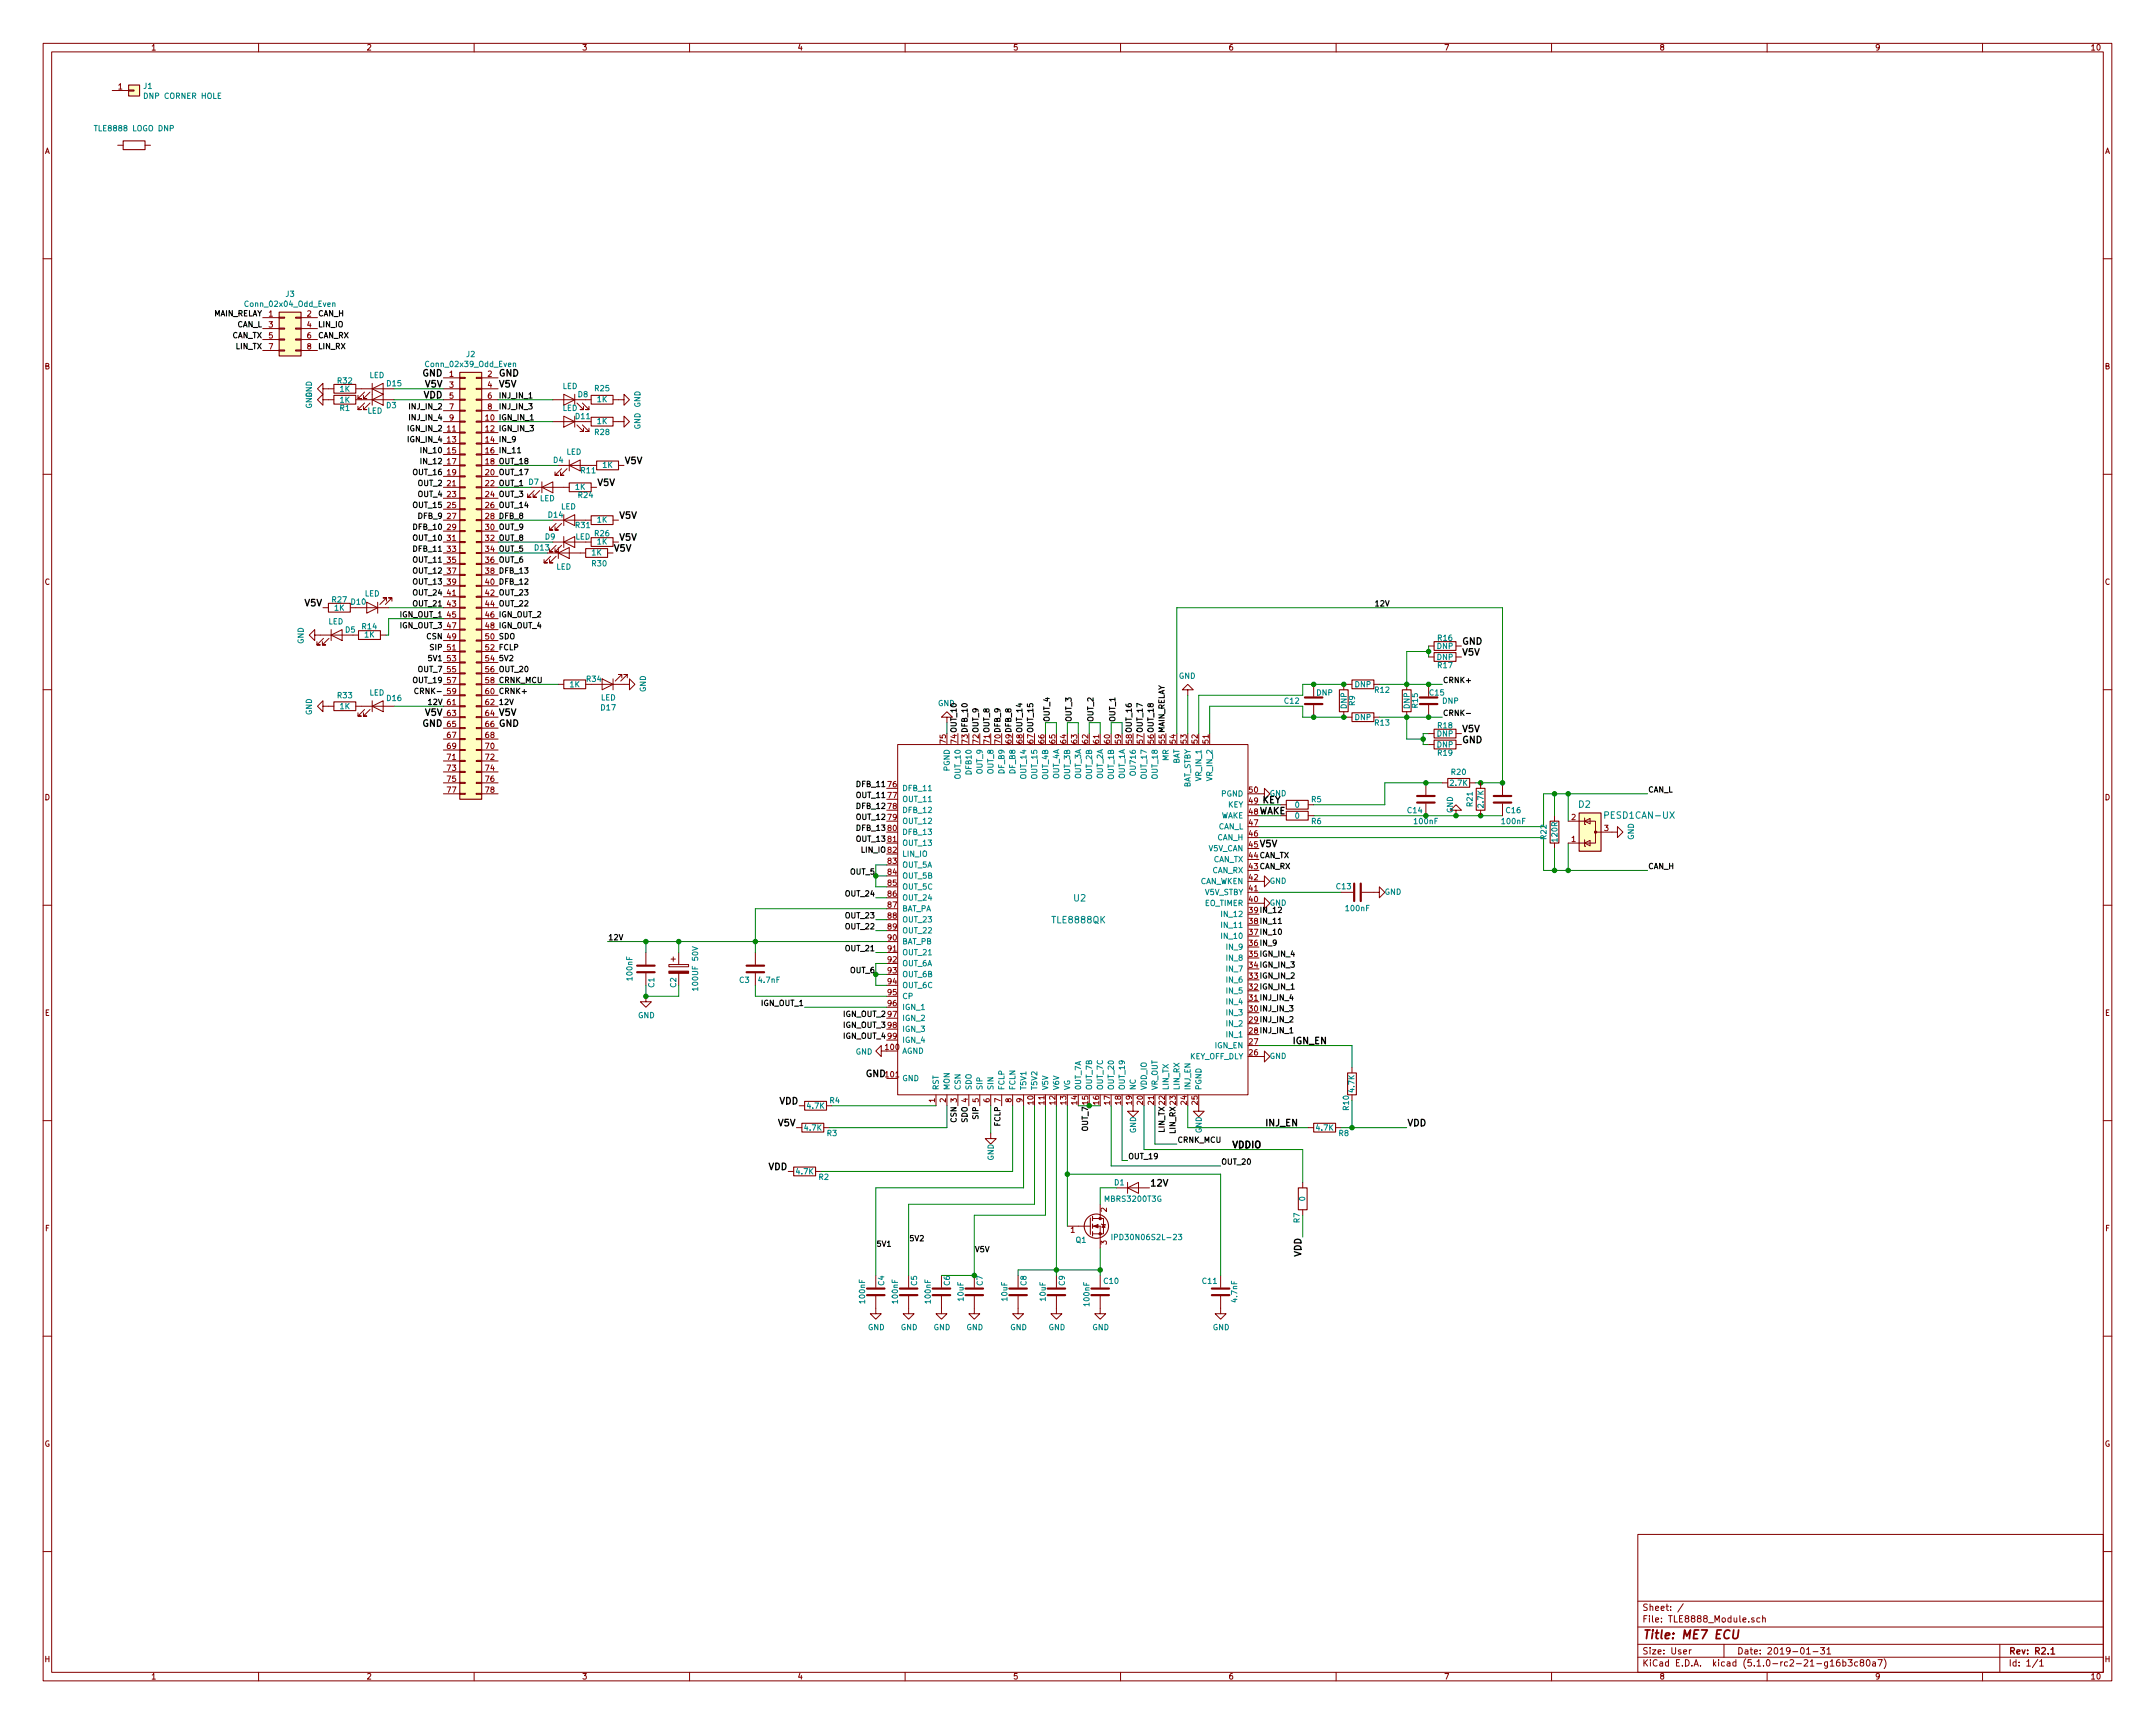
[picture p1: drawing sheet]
<svg xmlns="http://www.w3.org/2000/svg" width="500mm" height="400mm" viewBox="0 0 500 400" stroke-linecap="round" stroke-linejoin="round" font-family="sans-serif">
<defs><g id="words">
<text font-size="2.8" fill="#840000" x="381" y="380.3">Title: ME7 ECU</text>
<g font-size="2.1">
<text x="98.1" y="87.4">GND</text>
<text x="98.9" y="89.9">V5V</text>
<text x="115.6" y="87.4">GND</text>
<text x="115.6" y="89.9">V5V</text>
<text x="98.4" y="92.4">VDD</text>
<text x="144.8" y="107.7">V5V</text>
<text x="138.4" y="112.8">V5V</text>
<text x="143.5" y="125.5">V5V</text>
<text x="143.5" y="120.4">V5V</text>
<text x="142.2" y="128">V5V</text>
<text x="70.9" y="140.7">V5V</text>
<text x="339.1" y="149.6">GND</text>
<text x="339.1" y="152.1">V5V</text>
<text x="98.9" y="166.1">V5V</text>
<text x="115.6" y="166.1">V5V</text>
<text x="98.1" y="168.6">GND</text>
<text x="115.6" y="168.6">GND</text>
<text x="339.1" y="169.9">V5V</text>
<text x="339.1" y="172.4">GND</text>
<text x="292.1" y="189">WAKE</text>
<text x="292.7" y="186.4">KEY</text>
<text x="292.1" y="196.6">V5V</text>
<text x="299.7" y="242.3">IGN_EN</text>
<text x="201" y="249.9">GND</text>
<text x="180.9" y="256.3">VDD</text>
<text x="180.8" y="261.3">V5V</text>
<text x="293.4" y="261.3">INJ_EN</text>
<text x="326.4" y="261.3">VDD</text>
<text x="285.8" y="266.4">VDDIO</text>
<text x="178.4" y="271.5">VDD</text>
<text x="266.7" y="275.3">12V</text>
<text x="301.9" y="291.5" transform="rotate(-90 301.9 291.5)">VDD</text>
</g>
<g font-size="2.1" fill="#008484">
<text x="366.3" y="187.4">D2</text>
<text x="372.7" y="190">PESD1CAN-UX</text>
<text x="249.2" y="209.2">U2</text>
<text x="244.3" y="214.2">TLE8888QK</text>
</g>
<g font-size="2.1" fill="#840000">
<text x="381" y="376.5">File: TLE8888_Module.sch</text>
<text x="381" y="373.8">Sheet: /</text>
<text x="381" y="383.9">Size: User</text>
<text x="403" y="383.9">Date: 2019-01-31</text>
<text x="466" y="383.9">Rev: R2.1</text>
<text x="381" y="386.7">KiCad E.D.A. kicad (5.1.0-rc2-21-g16b3c80a7)</text>
<text x="466" y="386.7">Id: 1/1</text>
</g>
<g font-size="1.8" fill="#840000">
<text x="35" y="11.7">1</text>
<text x="85" y="11.7">2</text>
<text x="135" y="11.7">3</text>
<text x="185" y="11.7">4</text>
<text x="235" y="11.7">5</text>
<text x="285" y="11.7">6</text>
<text x="335" y="11.7">7</text>
<text x="385" y="11.7">8</text>
<text x="435" y="11.7">9</text>
<text x="485" y="11.7">10</text>
<text x="27.5" y="20.8">1</text>
<text x="10.4" y="35.7">A</text>
<text x="488.4" y="35.7">A</text>
<text x="62.4" y="73.5">1</text>
<text x="62.4" y="76">3</text>
<text x="71.3" y="73.5">2</text>
<text x="71.3" y="76">4</text>
<text x="62.4" y="78.5">5</text>
<text x="62.4" y="81.1">7</text>
<text x="71.3" y="78.5">6</text>
<text x="71.3" y="81.1">8</text>
<text x="10.4" y="85.7">B</text>
<text x="104.3" y="87.4">1</text>
<text x="104.3" y="90">3</text>
<text x="113.2" y="87.4">2</text>
<text x="113.2" y="90">4</text>
<text x="488.4" y="85.7">B</text>
<text x="104.3" y="92.5">5</text>
<text x="104.3" y="95">7</text>
<text x="113.2" y="92.5">6</text>
<text x="113.2" y="95">8</text>
<text x="103.8" y="100.1">11</text>
<text x="104.3" y="97.6">9</text>
<text x="103.8" y="102.7">13</text>
<text x="103.8" y="105.2">15</text>
<text x="103.8" y="107.7">17</text>
<text x="112.7" y="107.7">18 OUT_18</text>
<text x="103.8" y="110.3">19</text>
<text x="103.8" y="112.8">21</text>
<text x="112.7" y="110.3">20 OUT_17</text>
<text x="112.7" y="112.8">22 OUT_1</text>
<text x="103.8" y="115.4">23</text>
<text x="103.8" y="117.9">25</text>
<text x="112.7" y="115.4">24 OUT_3</text>
<text x="112.7" y="117.9">26 OUT_14</text>
<text x="103.8" y="120.4">27</text>
<text x="103.8" y="123">29</text>
<text x="103.8" y="125.5">31</text>
<text x="112.7" y="120.4">28 DFB_8</text>
<text x="112.7" y="123">30 OUT_9</text>
<text x="112.7" y="125.5">32 OUT_8</text>
<text x="133.5" y="125.2">LED</text>
<text x="103.8" y="128.1">33</text>
<text x="103.8" y="130.6">35</text>
<text x="112.7" y="128.1">34 OUT_5</text>
<text x="10.4" y="135.7">C</text>
<text x="103.8" y="133.1">37</text>
<text x="103.8" y="135.7">39</text>
<text x="112.7" y="133.1">38 DFB_13</text>
<text x="112.7" y="135.7">40 DFB_12</text>
<text x="488.4" y="135.7">C</text>
<text x="103.8" y="138.2">41</text>
<text x="103.8" y="140.8">43</text>
<text x="103.8" y="143.3">45</text>
<text x="112.7" y="138.2">42 OUT_23</text>
<text x="103.8" y="145.8">47</text>
<text x="100" y="150.9">SIP 51</text>
<text x="103.8" y="153.5">53</text>
<text x="112.7" y="153.5">54</text>
<text x="103.8" y="156">55</text>
<text x="103.8" y="158.5">57</text>
<text x="103.8" y="166.2">63</text>
<text x="112.7" y="163.6">62</text>
<text x="112.7" y="166.2">64</text>
<text x="103.8" y="168.7">65</text>
<text x="103.8" y="171.2">67</text>
<text x="103.8" y="173.8">69</text>
<text x="112.7" y="168.7">66</text>
<text x="112.7" y="171.2">68</text>
<text x="112.7" y="173.8">70</text>
<text x="219.5" y="172.5" transform="rotate(-90 219.5 172.5)">75</text>
<text x="242.3" y="172.5" transform="rotate(-90 242.3 172.5)">66</text>
<text x="244.9" y="172.5" transform="rotate(-90 244.9 172.5)">65</text>
<text x="247.4" y="172.5" transform="rotate(-90 247.4 172.5)">64</text>
<text x="249.9" y="172.5" transform="rotate(-90 249.9 172.5)">63</text>
<text x="252.5" y="172.5" transform="rotate(-90 252.5 172.5)">62</text>
<text x="255" y="172.5" transform="rotate(-90 255 172.5)">61</text>
<text x="257.6" y="172.5" transform="rotate(-90 257.6 172.5)">60</text>
<text x="260.1" y="172.5" transform="rotate(-90 260.1 172.5)">59</text>
<text x="272.8" y="172.5" transform="rotate(-90 272.8 172.5)">54</text>
<text x="275.3" y="172.5" transform="rotate(-90 275.3 172.5)">53</text>
<text x="277.9" y="172.5" transform="rotate(-90 277.9 172.5)">52</text>
<text x="280.4" y="172.5" transform="rotate(-90 280.4 172.5)">51</text>
<text x="103.8" y="176.3">71</text>
<text x="103.8" y="178.9">73</text>
<text x="112.7" y="176.3">72</text>
<text x="112.7" y="178.9">74</text>
<text x="10.4" y="185.7">D</text>
<text x="103.8" y="181.4">75</text>
<text x="103.8" y="183.9">77</text>
<text x="112.7" y="181.4">76</text>
<text x="112.7" y="183.9">78</text>
<text x="289.9" y="183.9">50</text>
<text x="488.4" y="185.7">D</text>
<text x="289.9" y="191.6">47</text>
<text x="289.9" y="189">48</text>
<text x="289.9" y="186.5">49</text>
<text x="364.6" y="190.3">2</text>
<text x="289.9" y="196.6">45</text>
<text x="289.9" y="194.1">46</text>
<text x="364.6" y="195.4">1</text>
<text x="372.3" y="192.8">3</text>
<text x="206" y="200.5">83</text>
<text x="206" y="203">84</text>
<text x="206" y="205.5">85</text>
<text x="206" y="208.1">86</text>
<text x="289.9" y="209.3">40</text>
<text x="289.9" y="206.8">41</text>
<text x="289.9" y="204.3">42</text>
<text x="206" y="210.6">87</text>
<text x="206" y="213.2">88</text>
<text x="206" y="215.7">89</text>
<text x="206" y="218.2">90</text>
<text x="206" y="220.8">91</text>
<text x="206" y="223.3">92</text>
<text x="206" y="225.9">93</text>
<text x="206" y="228.4">94</text>
<text x="206" y="230.9">95</text>
<text x="206" y="233.5">96</text>
<text x="10.4" y="235.7">E</text>
<text x="206" y="236">97</text>
<text x="206" y="238.6">98</text>
<text x="488.4" y="235.7">E</text>
<text x="205.5" y="243.6">100</text>
<text x="206" y="241.1">99</text>
<text x="289.9" y="244.9">26</text>
<text x="289.9" y="242.4">27</text>
<text x="205.5" y="250">101</text>
<text x="216.9" y="255.8" transform="rotate(-90 216.9 255.8)">1</text>
<text x="219.5" y="255.8" transform="rotate(-90 219.5 255.8)">2</text>
<text x="229.6" y="255.8" transform="rotate(-90 229.6 255.8)">6</text>
<text x="234.7" y="255.8" transform="rotate(-90 234.7 255.8)">8</text>
<text x="237.2" y="255.8" transform="rotate(-90 237.2 255.8)">9</text>
<text x="239.8" y="256.3" transform="rotate(-90 239.8 256.3)">10</text>
<text x="242.3" y="256.3" transform="rotate(-90 242.3 256.3)">11</text>
<text x="244.9" y="256.3" transform="rotate(-90 244.9 256.3)">12</text>
<text x="247.4" y="256.3" transform="rotate(-90 247.4 256.3)">13</text>
<text x="249.9" y="256.3" transform="rotate(-90 249.9 256.3)">14</text>
<text x="252.5" y="256.3" transform="rotate(-90 252.5 256.3)">15</text>
<text x="255" y="256.3" transform="rotate(-90 255 256.3)">16</text>
<text x="257.6" y="256.3" transform="rotate(-90 257.6 256.3)">17</text>
<text x="260.1" y="256.3" transform="rotate(-90 260.1 256.3)">18</text>
<text x="262.6" y="256.3" transform="rotate(-90 262.6 256.3)">19</text>
<text x="265.2" y="256.3" transform="rotate(-90 265.2 256.3)">20</text>
<text x="267.7" y="256.3" transform="rotate(-90 267.7 256.3)">21</text>
<text x="275.3" y="256.3" transform="rotate(-90 275.3 256.3)">24</text>
<text x="277.9" y="256.3" transform="rotate(-90 277.9 256.3)">25</text>
<text x="256.8" y="281.2" transform="rotate(-90 256.8 281.2)">2</text>
<text x="10.5" y="285.7">F</text>
<text x="248.4" y="286.1">1</text>
<text x="488.5" y="285.7">F</text>
<text x="256.8" y="288.8" transform="rotate(-90 256.8 288.8)">3</text>
<text x="10.3" y="335.7">G</text>
<text x="488.3" y="335.7">G</text>
<text x="10.4" y="385.7">H</text>
<text x="35" y="389.7">1</text>
<text x="85" y="389.7">2</text>
<text x="135" y="389.7">3</text>
<text x="185" y="389.7">4</text>
<text x="235" y="389.7">5</text>
<text x="285" y="389.7">6</text>
<text x="335" y="389.7">7</text>
<text x="385" y="389.7">8</text>
<text x="435" y="389.7">9</text>
<text x="485" y="389.7">10</text>
<text x="488.4" y="385.7">H</text>
</g>
<g font-size="1.8" fill="#008484">
<text x="33.4" y="20.6">J1</text>
<text x="33.7" y="22.9">DNP CORNER HOLE</text>
<text x="22.5" y="30.5">TLE8888 LOGO DNP</text>
<text x="57.3" y="71.2">Conn_02x04_Odd_Even</text>
<text x="66.3" y="68.9">J3</text>
<text x="108.3" y="82.9">J2</text>
<text x="78.4" y="89">R32</text>
<text x="85.7" y="87.7">LED</text>
<text x="89.8" y="89.6">D15</text>
<text x="99.2" y="85.2">Conn_02x39_Odd_Even</text>
<text x="72.4" y="94.8" transform="rotate(-90 72.4 94.8)">GND</text>
<text x="72.4" y="92.3" transform="rotate(-90 72.4 92.3)">GND</text>
<text x="78.9" y="95.4">R1</text>
<text x="78.9" y="93.4">1K</text>
<text x="78.9" y="90.9">1K</text>
<text x="85.2" y="96">LED</text>
<text x="89.7" y="94.7">D3</text>
<text x="130.5" y="90.3">LED</text>
<text x="130.5" y="95.4">LED</text>
<text x="134.1" y="92.2">D8</text>
<text x="138.1" y="90.8">R25</text>
<text x="138.6" y="93.3">1K</text>
<text x="133.6" y="97.3">D11</text>
<text x="138.1" y="100.9">R28</text>
<text x="138.6" y="98.4">1K</text>
<text x="148.6" y="99.7" transform="rotate(-90 148.6 99.7)">GND GND</text>
<text x="128.4" y="107.4">D4</text>
<text x="131.4" y="105.5">LED</text>
<text x="122.7" y="112.5">D7</text>
<text x="133.5" y="113.6">1K</text>
<text x="134.9" y="109.8">R11</text>
<text x="139.9" y="108.6">1K</text>
<text x="125.2" y="116.3">LED</text>
<text x="130.1" y="118.2">LED</text>
<text x="134.2" y="115.5">R24</text>
<text x="126.5" y="125.2">D9</text>
<text x="127.3" y="120.1">D14</text>
<text x="133.6" y="122.5">R31</text>
<text x="138" y="124.4">R26</text>
<text x="138.6" y="121.3">1K</text>
<text x="124.1" y="127.7">D13</text>
<text x="137.3" y="128.9">1K</text>
<text x="137.4" y="131.4">R30</text>
<text x="138.6" y="126.3">1K</text>
<text x="129.1" y="132.2">LED</text>
<text x="77.1" y="139.8">R27</text>
<text x="77.6" y="141.7">1K</text>
<text x="81.5" y="140.3">D10</text>
<text x="84.6" y="138.4">LED</text>
<text x="70.5" y="149.5" transform="rotate(-90 70.5 149.5)">GND</text>
<text x="76.2" y="144.9">LED</text>
<text x="80.2" y="146.8">D5</text>
<text x="84.1" y="146">R14</text>
<text x="84.6" y="147.9">1K</text>
<text x="333.7" y="148.7">R16</text>
<text x="333.4" y="153.1">DNP</text>
<text x="333.4" y="150.6">DNP</text>
<text x="333.7" y="155">R17</text>
<text x="85.7" y="161.4">LED</text>
<text x="132.2" y="159.5">1K</text>
<text x="136.2" y="158.2">R34</text>
<text x="149.9" y="160.6" transform="rotate(-90 149.9 160.6)">GND</text>
<text x="273.5" y="157.5">GND</text>
<text x="305.5" y="161.4">DNP</text>
<text x="314.4" y="159.5">DNP</text>
<text x="319" y="160.8">R12</text>
<text x="331.7" y="161.4">C15</text>
<text x="72.4" y="166" transform="rotate(-90 72.4 166)">GND</text>
<text x="78.4" y="162">R33</text>
<text x="78.9" y="164.6">1K</text>
<text x="89.8" y="162.7">D16</text>
<text x="139.4" y="162.5">LED</text>
<text x="139.5" y="164.8">D17</text>
<text x="298.1" y="163.3">C12</text>
<text x="312.5" y="164.5" transform="rotate(-90 312.5 164.5)">DNP</text>
<text x="314.4" y="163.7" transform="rotate(-90 314.4 163.7)">R9</text>
<text x="314.4" y="167.1">DNP</text>
<text x="327.1" y="164.5" transform="rotate(-90 327.1 164.5)">DNP</text>
<text x="329" y="164.2" transform="rotate(-90 329 164.2)">R15</text>
<text x="334.7" y="163.3">DNP</text>
<text x="319" y="168.4">R13</text>
<text x="333.4" y="173.5">DNP</text>
<text x="333.4" y="170.9">DNP</text>
<text x="333.7" y="169">R18</text>
<text x="220.3" y="178.9" transform="rotate(-90 220.3 178.9)">PGND</text>
<text x="225.4" y="179.4" transform="rotate(-90 225.4 179.4)">DFB10</text>
<text x="228" y="179.5" transform="rotate(-90 228 179.5)">OUT_9</text>
<text x="230.5" y="179.5" transform="rotate(-90 230.5 179.5)">OUT_8</text>
<text x="233" y="179.4" transform="rotate(-90 233 179.4)">DF_B9</text>
<text x="235.6" y="179.4" transform="rotate(-90 235.6 179.4)">DF_B8</text>
<text x="263.5" y="179.4" transform="rotate(-90 263.5 179.4)">OU716</text>
<text x="271.1" y="176.5" transform="rotate(-90 271.1 176.5)">MR</text>
<text x="273.7" y="177.4" transform="rotate(-90 273.7 177.4)">BAT</text>
<text x="333.7" y="175.4">R19</text>
<text x="336.8" y="179.8">R20</text>
<text x="209.3" y="183.6">DFB_11</text>
<text x="222.9" y="180.5" transform="rotate(-90 222.9 180.5)">OUT_10</text>
<text x="238.1" y="180.5" transform="rotate(-90 238.1 180.5)">OUT_14</text>
<text x="240.7" y="180.5" transform="rotate(-90 240.7 180.5)">OUT_15</text>
<text x="243.2" y="180.8" transform="rotate(-90 243.2 180.8)">OUT_4B</text>
<text x="245.7" y="180.8" transform="rotate(-90 245.7 180.8)">OUT_4A</text>
<text x="248.3" y="180.8" transform="rotate(-90 248.3 180.8)">OUT_3B</text>
<text x="250.8" y="180.8" transform="rotate(-90 250.8 180.8)">OUT_3A</text>
<text x="253.4" y="180.8" transform="rotate(-90 253.4 180.8)">OUT_2B</text>
<text x="255.9" y="180.8" transform="rotate(-90 255.9 180.8)">OUT_2A</text>
<text x="258.4" y="180.8" transform="rotate(-90 258.4 180.8)">OUT_1B</text>
<text x="261" y="180.8" transform="rotate(-90 261 180.8)">OUT_1A</text>
<text x="266.1" y="180.5" transform="rotate(-90 266.1 180.5)">OUT_17</text>
<text x="268.6" y="180.5" transform="rotate(-90 268.6 180.5)">OUT_18</text>
<text x="276.2" y="183.1" transform="rotate(-90 276.2 183.1)">BAT_STBY</text>
<text x="278.8" y="181" transform="rotate(-90 278.8 181)">VR_IN_1</text>
<text x="281.3" y="181" transform="rotate(-90 281.3 181)">VR_IN_2</text>
<text x="283.4" y="184.8">PGND</text>
<text x="294.6" y="184.8">GND</text>
<text x="336.6" y="182.3">2.7K</text>
<text x="209.3" y="186.1">OUT_11</text>
<text x="209.3" y="188.6">DFB_12</text>
<text x="209.3" y="191.2">OUT_12</text>
<text x="283.1" y="189.9">WAKE</text>
<text x="284.9" y="187.4">KEY</text>
<text x="300.5" y="190">0</text>
<text x="300.5" y="187.4">0</text>
<text x="304.3" y="191.2">R6</text>
<text x="304.3" y="186.2">R5</text>
<text x="326.6" y="188.7">C14</text>
<text x="328.3" y="191.2">100nF</text>
<text x="337.1" y="188.7" transform="rotate(-90 337.1 188.7)">GND</text>
<text x="341.7" y="187.1" transform="rotate(-90 341.7 187.1)">R21</text>
<text x="344.2" y="187.3" transform="rotate(-90 344.2 187.3)">2.7K</text>
<text x="348.6" y="191.2">100nF</text>
<text x="349.5" y="188.7">C16</text>
<text x="209.3" y="193.7">DFB_13</text>
<text x="209.3" y="196.3">OUT_13</text>
<text x="280.4" y="197.5">V5V_CAN</text>
<text x="282.4" y="195">CAN_H</text>
<text x="282.7" y="192.5">CAN_L</text>
<text x="358.8" y="194.7" transform="rotate(-90 358.8 194.7)">R22</text>
<text x="361.4" y="195.2" transform="rotate(-90 361.4 195.2)">120R</text>
<text x="379.1" y="194.9" transform="rotate(-90 379.1 194.9)">GND</text>
<text x="209.3" y="198.8">LIN_IO</text>
<text x="209.3" y="201.3">OUT_5A</text>
<text x="209.3" y="203.9">OUT_5B</text>
<text x="281.3" y="202.6">CAN_RX</text>
<text x="281.5" y="200.1">CAN_TX</text>
<text x="209.3" y="206.4">OUT_5C</text>
<text x="209.3" y="209">OUT_24</text>
<text x="278.3" y="205.2">CAN_WKEN</text>
<text x="279.5" y="207.7">V5V_STBY</text>
<text x="294.6" y="205.1">GND</text>
<text x="310.1" y="206.3">C13</text>
<text x="321.3" y="207.6">GND</text>
<text x="209.3" y="211.5">BAT_PA</text>
<text x="209.3" y="214">OUT_23</text>
<text x="279.5" y="210.2">EO_TIMER</text>
<text x="283.8" y="215.3">IN_11</text>
<text x="283.8" y="212.8">IN_12</text>
<text x="294.6" y="210.2">GND</text>
<text x="312.4" y="211.4">100nF</text>
<text x="209.3" y="216.6">OUT_22</text>
<text x="209.3" y="219.1">BAT_PB</text>
<text x="209.3" y="221.7">OUT_21</text>
<text x="283.8" y="217.9">IN_10</text>
<text x="284.8" y="220.4">IN_9</text>
<text x="146.7" y="227.4" transform="rotate(-90 146.7 227.4)">100nF</text>
<text x="209.3" y="224.2">OUT_6A</text>
<text x="209.3" y="226.7">OUT_6B</text>
<text x="284.8" y="225.5">IN_7</text>
<text x="284.8" y="222.9">IN_8</text>
<text x="151.8" y="229.1" transform="rotate(-90 151.8 229.1)">C1</text>
<text x="156.9" y="229.1" transform="rotate(-90 156.9 229.1)">C2</text>
<text x="162" y="229.3" transform="rotate(-90 162 229.3)">100UF 50V</text>
<text x="171.6" y="228.1">C3</text>
<text x="176.1" y="228.1">4.7nF</text>
<text x="209.3" y="229.3">OUT_6C</text>
<text x="209.3" y="231.8">CP</text>
<text x="284.8" y="233.1">IN_4</text>
<text x="284.8" y="230.6">IN_5</text>
<text x="284.8" y="228">IN_6</text>
<text x="148" y="236.3">GND</text>
<text x="209.3" y="234.4">IGN_1</text>
<text x="209.3" y="236.9">IGN_2</text>
<text x="209.3" y="239.4">IGN_3</text>
<text x="284.8" y="238.2">IN_2</text>
<text x="284.8" y="235.6">IN_3</text>
<text x="198.5" y="244.7">GND</text>
<text x="209.3" y="244.5">AGND</text>
<text x="209.3" y="242">IGN_4</text>
<text x="275.9" y="245.8">KEY_OFF_DLY</text>
<text x="282" y="243.3">IGN_EN</text>
<text x="284.8" y="240.7">IN_1</text>
<text x="294.6" y="245.7">GND</text>
<text x="209.3" y="250.9">GND</text>
<text x="187.4" y="257.3">4.7K</text>
<text x="192.6" y="256">R4</text>
<text x="217.8" y="253" transform="rotate(-90 217.8 253)">RST</text>
<text x="220.3" y="253" transform="rotate(-90 220.3 253)">MON</text>
<text x="222.9" y="253" transform="rotate(-90 222.9 253)">CSN</text>
<text x="225.4" y="253" transform="rotate(-90 225.4 253)">SDO</text>
<text x="228" y="253" transform="rotate(-90 228 253)">SIP</text>
<text x="230.5" y="253" transform="rotate(-90 230.5 253)">SIN</text>
<text x="233" y="253" transform="rotate(-90 233 253)">FCLP</text>
<text x="235.6" y="253" transform="rotate(-90 235.6 253)">FCLN</text>
<text x="238.1" y="253" transform="rotate(-90 238.1 253)">T5V1</text>
<text x="240.7" y="253" transform="rotate(-90 240.7 253)">T5V2</text>
<text x="243.2" y="253" transform="rotate(-90 243.2 253)">V5V</text>
<text x="245.7" y="253" transform="rotate(-90 245.7 253)">V6V</text>
<text x="248.3" y="253" transform="rotate(-90 248.3 253)">VG</text>
<text x="250.8" y="253" transform="rotate(-90 250.8 253)">0UT_7A</text>
<text x="253.4" y="253" transform="rotate(-90 253.4 253)">OUT_7B</text>
<text x="255.9" y="253" transform="rotate(-90 255.9 253)">OUT_7C</text>
<text x="258.4" y="253" transform="rotate(-90 258.4 253)">OUT_20</text>
<text x="261" y="253" transform="rotate(-90 261 253)">OUT_19</text>
<text x="263.5" y="253" transform="rotate(-90 263.5 253)">NC</text>
<text x="266.1" y="253" transform="rotate(-90 266.1 253)">VDD_IO</text>
<text x="268.6" y="253" transform="rotate(-90 268.6 253)">VR_OUT</text>
<text x="271.1" y="253" transform="rotate(-90 271.1 253)">LIN_TX</text>
<text x="273.7" y="253" transform="rotate(-90 273.7 253)">LIN_RX</text>
<text x="276.2" y="253" transform="rotate(-90 276.2 253)">INJ_EN</text>
<text x="278.8" y="253" transform="rotate(-90 278.8 253)">PGND</text>
<text x="313" y="257.6" transform="rotate(-90 313 257.6)">R10</text>
<text x="314.2" y="253.4" transform="rotate(-90 314.2 253.4)">4.7K</text>
<text x="186.7" y="262.4">4.7K</text>
<text x="191.9" y="263.6">R3</text>
<text x="263.6" y="263" transform="rotate(-90 263.6 263)">GND</text>
<text x="278.8" y="263" transform="rotate(-90 278.8 263)">GND</text>
<text x="305.5" y="262.4">4.7K</text>
<text x="310.7" y="263.6">R8</text>
<text x="230.6" y="269.3" transform="rotate(-90 230.6 269.3)">GND</text>
<text x="184.8" y="272.5">4.7K</text>
<text x="190" y="273.8">R2</text>
<text x="258.6" y="275.1">D1</text>
<text x="256.6" y="278.9">MBRS3200T3G</text>
<text x="302.8" y="278.7" transform="rotate(-90 302.8 278.7)">0</text>
<text x="259.1" y="287.8">IPD30N06S2L-23</text>
<text x="301.5" y="283.7" transform="rotate(-90 301.5 283.7)">R7</text>
<text x="249.7" y="288.4">Q1</text>
<text x="205.2" y="298.3" transform="rotate(-90 205.2 298.3)">C4</text>
<text x="212.8" y="298.3" transform="rotate(-90 212.8 298.3)">C5</text>
<text x="220.4" y="298.3" transform="rotate(-90 220.4 298.3)">C6</text>
<text x="228" y="298.3" transform="rotate(-90 228 298.3)">C7</text>
<text x="238.2" y="298.3" transform="rotate(-90 238.2 298.3)">C8</text>
<text x="247.1" y="298.3" transform="rotate(-90 247.1 298.3)">C9</text>
<text x="256.2" y="297.9">C10</text>
<text x="279" y="297.9">C11</text>
<text x="200.7" y="302.3" transform="rotate(-90 200.7 302.3)">100nF</text>
<text x="208.3" y="302.3" transform="rotate(-90 208.3 302.3)">100nF</text>
<text x="216" y="302.3" transform="rotate(-90 216 302.3)">100nF</text>
<text x="223.6" y="301.8" transform="rotate(-90 223.6 301.8)">10uF</text>
<text x="233.7" y="301.8" transform="rotate(-90 233.7 301.8)">10uF</text>
<text x="242.6" y="301.8" transform="rotate(-90 242.6 301.8)">10uF</text>
<text x="252.8" y="302.9" transform="rotate(-90 252.8 302.9)">100nF</text>
<text x="287.1" y="302.1" transform="rotate(-90 287.1 302.1)">4.7nF</text>
<text x="201.4" y="308.7">GND</text>
<text x="209" y="308.7">GND</text>
<text x="216.6" y="308.7">GND</text>
<text x="224.2" y="308.7">GND</text>
<text x="234.4" y="308.7">GND</text>
<text x="243.3" y="308.7">GND</text>
<text x="253.4" y="308.7">GND</text>
<text x="281.4" y="308.7">GND</text>
</g>
<g font-size="1.8">
<text x="49.5" y="73.4">MAIN_RELAY</text>
<text x="55.1" y="75.9">CAN_L</text>
<text x="73.7" y="73.4">CAN_H</text>
<text x="73.7" y="75.9">LIN_IO</text>
<text x="53.9" y="78.5">CAN_TX</text>
<text x="54.9" y="81">LIN_TX</text>
<text x="73.7" y="78.5">CAN_RX</text>
<text x="73.7" y="81">LIN_RX</text>
<text x="95.4" y="95">INJ_IN_2</text>
<text x="115.6" y="95">INJ_IN_3</text>
<text x="115.6" y="92.5">INJ_IN_1</text>
<text x="95" y="100.1">IGN_IN_2</text>
<text x="95.4" y="97.5">INJ_IN_4</text>
<text x="112.7" y="97.6">10 IGN_IN_1</text>
<text x="112.7" y="100.1">12 IGN_IN_3</text>
<text x="95" y="102.6">IGN_IN_4</text>
<text x="98.1" y="105.2">IN_10</text>
<text x="98.1" y="107.7">IN_12</text>
<text x="112.7" y="102.7">14 IN_9</text>
<text x="112.7" y="105.2">16 IN_11</text>
<text x="96.2" y="110.2">OUT_16</text>
<text x="97.2" y="112.8">OUT_2</text>
<text x="96.2" y="117.9">OUT_15</text>
<text x="97.2" y="115.3">OUT_4</text>
<text x="96.2" y="125.5">OUT_10</text>
<text x="96.3" y="122.9">DFB_10</text>
<text x="97.3" y="120.4">DFB_9</text>
<text x="96.2" y="130.6">OUT_11</text>
<text x="96.3" y="128">DFB_11</text>
<text x="112.7" y="130.6">36 OUT_6</text>
<text x="96.2" y="133.1">OUT_12</text>
<text x="96.2" y="135.6">OUT_13</text>
<text x="93" y="143.3">IGN_OUT_1</text>
<text x="96.2" y="138.2">OUT_24</text>
<text x="96.2" y="140.7">OUT_21</text>
<text x="112.7" y="140.8">44 OUT_22</text>
<text x="112.7" y="143.3">46 IGN_OUT_2</text>
<text x="318.8" y="140.7">12V</text>
<text x="93" y="145.8">IGN_OUT_3</text>
<text x="99.1" y="148.3">CSN 49</text>
<text x="112.7" y="145.8">48 IGN_OUT_4</text>
<text x="112.7" y="148.4">50 SDO</text>
<text x="97.2" y="156">OUT_7</text>
<text x="99.7" y="153.4">5V1</text>
<text x="112.7" y="150.9">52 FCLP</text>
<text x="115.6" y="153.4">5V2</text>
<text x="96.2" y="158.5">OUT_19</text>
<text x="97.2" y="161">CRNK- 59</text>
<text x="112.7" y="156">56 OUT_20</text>
<text x="112.7" y="158.5">58 CRNK_MCU</text>
<text x="112.7" y="161.1">60 CRNK+</text>
<text x="334.6" y="158.5">CRNK+</text>
<text x="99.7" y="163.6">12V 61</text>
<text x="115.6" y="163.6">12V</text>
<text x="217.6" y="163.9">GND</text>
<text x="243.5" y="167.7" transform="rotate(-90 243.5 167.7)">OUT_4</text>
<text x="248.6" y="167.7" transform="rotate(-90 248.6 167.7)">OUT_3</text>
<text x="253.7" y="167.7" transform="rotate(-90 253.7 167.7)">OUT_2</text>
<text x="258.8" y="167.7" transform="rotate(-90 258.8 167.7)">OUT_1</text>
<text x="334.6" y="166.1">CRNK-</text>
<text x="222" y="172.5" transform="rotate(-90 222 172.5)">74OUT_10</text>
<text x="224.5" y="172.5" transform="rotate(-90 224.5 172.5)">73DFB_10</text>
<text x="227.1" y="172.5" transform="rotate(-90 227.1 172.5)">72OUT_9</text>
<text x="229.6" y="172.5" transform="rotate(-90 229.6 172.5)">71OUT_8</text>
<text x="232.2" y="172.5" transform="rotate(-90 232.2 172.5)">70DFB_9</text>
<text x="234.7" y="172.5" transform="rotate(-90 234.7 172.5)">69DFB_8</text>
<text x="237.2" y="172.5" transform="rotate(-90 237.2 172.5)">68OUT_14</text>
<text x="239.8" y="172.5" transform="rotate(-90 239.8 172.5)">67OUT_15</text>
<text x="262.6" y="172.5" transform="rotate(-90 262.6 172.5)">58OUT_16</text>
<text x="265.2" y="172.5" transform="rotate(-90 265.2 172.5)">57OUT_17</text>
<text x="267.7" y="172.5" transform="rotate(-90 267.7 172.5)">56OUT_18</text>
<text x="270.3" y="172.5" transform="rotate(-90 270.3 172.5)">55MAIN_RELAY</text>
<text x="199.1" y="185.2">OUT_1177</text>
<text x="199.2" y="182.6">DFB_1176</text>
<text x="382.3" y="183.9">CAN_L</text>
<text x="199.1" y="190.2">OUT_1279</text>
<text x="199.2" y="187.7">DFB_1278</text>
<text x="199.1" y="195.3">OUT_1381</text>
<text x="199.2" y="192.8">DFB_1380</text>
<text x="200.1" y="197.9">LIN_IO82</text>
<text x="197.5" y="202.9">OUT_5</text>
<text x="289.9" y="201.7">43CAN_RX</text>
<text x="289.9" y="199.2">44CAN_TX</text>
<text x="382.3" y="201.7">CAN_H</text>
<text x="196.5" y="208">OUT_24</text>
<text x="196.5" y="213.1">OUT_23</text>
<text x="196.5" y="215.6">OUT_22</text>
<text x="289.9" y="214.4">38IN_11</text>
<text x="289.9" y="211.9">39IN_12</text>
<text x="141" y="218.2">12V</text>
<text x="196.5" y="220.7">OUT_21</text>
<text x="289.9" y="219.5">36IN_9</text>
<text x="289.9" y="217">37IN_10</text>
<text x="197.5" y="225.8">OUT_6</text>
<text x="289.9" y="227.1">33IGN_IN_2</text>
<text x="289.9" y="224.6">34IGN_IN_3</text>
<text x="289.9" y="222">35IGN_IN_4</text>
<text x="176.9" y="233.4">IGN_OUT_1</text>
<text x="289.9" y="232.2">31INJ_IN_4</text>
<text x="289.9" y="229.7">32IGN_IN_1</text>
<text x="195.9" y="236">IGN_OUT_2</text>
<text x="195.9" y="238.5">IGN_OUT_3</text>
<text x="289.9" y="239.8">28INJ_IN_1</text>
<text x="289.9" y="237.3">29INJ_IN_2</text>
<text x="289.9" y="234.7">30INJ_IN_3</text>
<text x="195.9" y="241">IGN_OUT_4</text>
<text x="221.9" y="260.3" transform="rotate(-90 221.9 260.3)">CSN 3</text>
<text x="224.5" y="260.4" transform="rotate(-90 224.5 260.4)">SDO 4</text>
<text x="227" y="259.4" transform="rotate(-90 227 259.4)">SIP 5</text>
<text x="232.1" y="261.2" transform="rotate(-90 232.1 261.2)">FCLP 7</text>
<text x="252.4" y="262.3" transform="rotate(-90 252.4 262.3)">OUT_7</text>
<text x="270.2" y="262.7" transform="rotate(-90 270.2 262.7)">LIN_TX 22</text>
<text x="272.7" y="262.9" transform="rotate(-90 272.7 262.9)">LIN_RX 23</text>
<text x="261.6" y="269">OUT_19</text>
<text x="273" y="265.2">CRNK_MCU</text>
<text x="283.2" y="270.3">OUT_20</text>
<text x="203.2" y="289.3">5V1</text>
<text x="210.8" y="288">5V2</text>
<text x="226.1" y="290.6">V5V</text>
</g>
</g></defs>
<g fill="none" stroke="#840000" stroke-width=".23">
<path d="M10 10.1h480v379.9h-480zM12 12h476v376.1h-476zM60 10.1v1.9M110 10.1v1.9M160 10.1v1.9M210 10.1v1.9M260 10.1v1.9M310 10.1v1.9M360 10.1v1.9M410 10.1v1.9M460 10.1v1.9M26 21h3.8"/>
<path d="M27.3 33.7h1.3M29.8 20.9h1.3v.2h-1.3zM33.7 33.7h1.2M10 60h2M61 73.7h3.8M61 76.3h3.8M61 78.8h3.8M64.8 78.7h1.2v.2h-1.2zM64.8 76.1h1.2v.3h-1.2zM64.8 73.6h1.2v.2h-1.2zM68.6 78.7h1.2v.2h-1.2zM68.6 76.1h1.2v.3h-1.2z"/>
<path d="M68.6 73.6h1.2v.2h-1.2zM69.8 73.7h3.9M69.8 76.3h3.9M69.8 78.8h3.9M488 60h2M61 81.3h3.8M64.8 81.2h1.2v.3h-1.2zM68.6 81.2h1.2v.3h-1.2zM69.8 81.3h3.9M74.9 92.8v-1.3l-1.2 1.3 1.2 1.2v-1.2h2.6M74.9 90.2v-1.2l-1.2 1.2 1.2 1.3v-1.3h2.6M82.5 90.2h8.9"/>
<path d="M82.5 92.8h8.9M84.6 93.5l-1.5 1.5h.7h-.7v-.7M84.6 91l-1.5 1.5h.7h-.7v-.8M85.9 93.5l-1.6 1.5h.8h-.8v-.7M85.9 91l-1.6 1.5h.8h-.8v-.8M86.4 92.8l2.5-1.3v2.5zM86.4 90.2l2.5-1.2v2.5zM86.4 89v5M102.9 87.7h3.8M102.9 97.8h3.8M102.9 90.2h3.8M102.9 92.8h3.8"/>
<path d="M102.9 95.3h3.8M106.7 97.7h1.2v.3h-1.2zM106.7 95.2h1.2v.2h-1.2zM106.7 92.6h1.2v.3h-1.2zM106.7 90.1h1.2v.2h-1.2zM106.7 87.6h1.2v.2h-1.2zM110.5 97.7h1.3v.3h-1.3zM110.5 95.2h1.3v.2h-1.3zM110.5 92.6h1.3v.3h-1.3zM110.5 90.1h1.3v.2h-1.3zM110.5 87.6h1.3v.2h-1.3zM111.8 87.7h3.8"/>
<path d="M111.8 97.8h3.8M111.8 90.2h3.8M111.8 92.8h3.8M111.8 95.3h3.8M128.3 97.8h5M128.3 92.8h8.9M130.8 91.5l2.5 1.3-2.5 1.2zM130.8 96.6l2.5 1.2-2.5 1.3zM133.3 91.5v2.5M133.3 96.6v2.5M133.9 93.5l1.5 1.5h-.8h.8v-.7M133.9 98.6l1.5 1.5h-.8h.8v-.7"/>
<path d="M135.1 93.5l1.6 1.5h-.8h.8v-.7M135.1 98.6l1.6 1.5h-.8h.8v-.7M135.9 97.8h1.3M142.2 92.8h2.6v-1.3l1.2 1.3-1.2 1.2v-1.2M142.2 97.8h2.6v-1.2l1.2 1.2-1.2 1.3v-1.3M10 110.1h2M102.9 100.4h3.8M102.9 102.9h3.8M102.9 105.5h3.8M102.9 108h3.8M102.9 110.5h3.8M102.9 113.1h3.8"/>
<path d="M102.9 115.6h3.8M102.9 118.2h3.8M106.7 118h1.2v.3h-1.2zM106.7 115.5h1.2v.2h-1.2zM106.7 113h1.2v.2h-1.2zM106.7 110.4h1.2v.3h-1.2zM106.7 107.9h1.2v.2h-1.2zM106.7 105.3h1.2v.3h-1.2zM106.7 102.8h1.2v.2h-1.2zM106.7 100.3h1.2v.2h-1.2zM110.5 118h1.3v.3h-1.3zM110.5 115.5h1.3v.2h-1.3z"/>
<path d="M110.5 113h1.3v.2h-1.3zM110.5 110.4h1.3v.3h-1.3zM110.5 107.9h1.3v.2h-1.3zM110.5 105.3h1.3v.3h-1.3zM110.5 102.8h1.3v.2h-1.3zM110.5 100.3h1.3v.2h-1.3zM111.8 100.4h3.8M111.8 102.9h3.8M111.8 105.5h3.8M111.8 108h3.8M111.8 110.5h3.8M111.8 113.1h3.8"/>
<path d="M111.8 115.6h3.8M111.8 118.2h3.8M123.2 113.1h8.9M124 113.8l-1.6 1.6h.8h-.8v-.8M125.2 113.8l-1.5 1.6h.8h-.8v-.8M125.7 113.1l2.6-1.3v2.6zM125.7 111.8v2.6M129.5 108h5.1M130.3 108.8l-1.5 1.5h.7h-.7v-.8M130.8 119.4v2.6M131.6 108.8l-1.6 1.5h.8h-.8v-.8M132.1 108l2.5-1.3v2.6z"/>
<path d="M132.1 106.7v2.6M137.2 108h1.2M137.2 113.1h1.2M143.5 108h1.3M488 110.1h2M85.1 139.8l2.5 1.2-2.5 1.3zM87.6 139.8v2.5M89.7 139.5v-.8h-.8h.8l-1.6 1.6M90.9 139.5v-.8h-.7h.7l-1.5 1.6M102.9 120.7h3.8M102.9 123.2h3.8M102.9 125.8h3.8"/>
<path d="M102.9 128.3h3.8M102.9 130.9h3.8M102.9 133.4h3.8M102.9 135.9h3.8M102.9 138.5h3.8M106.7 138.4h1.2v.2h-1.2zM106.7 135.8h1.2v.3h-1.2zM106.7 133.3h1.2v.2h-1.2zM106.7 130.7h1.2v.3h-1.2zM106.7 128.2h1.2v.2h-1.2zM106.7 125.7h1.2v.2h-1.2zM106.7 123.1h1.2v.3h-1.2z"/>
<path d="M106.7 120.6h1.2v.2h-1.2zM110.5 138.4h1.3v.2h-1.3zM110.5 135.8h1.3v.3h-1.3zM110.5 133.3h1.3v.2h-1.3zM110.5 130.7h1.3v.3h-1.3zM110.5 128.2h1.3v.2h-1.3zM110.5 125.7h1.3v.2h-1.3zM110.5 123.1h1.3v.3h-1.3zM110.5 120.6h1.3v.2h-1.3zM111.8 120.7h3.8M111.8 123.2h3.8M111.8 125.8h3.8"/>
<path d="M111.8 128.3h3.8M111.8 130.9h3.8M111.8 133.4h3.8M111.8 135.9h3.8M111.8 138.5h3.8M127 128.3h8.9M127.8 129.1l-1.6 1.5h.8h-.8v-.8M128.3 125.8h5M129 126.5l-1.5 1.6h.8h-.8v-.8M129 129.1l-1.5 1.5h.8h-.8v-.8M129 121.5l-1.5 1.5h.8h-.8v-.8M129.5 128.3l2.6-1.2v2.5z"/>
<path d="M129.5 127.1v2.5M130.3 126.5l-1.5 1.6h.7h-.7v-.8M130.3 121.5l-1.5 1.5h.7h-.7v-.8M130.8 125.8l2.5-1.3v2.6zM130.8 120.7l2.5-1.3v2.6zM130.8 120.7h2.5M130.8 124.5v2.6M135.9 120.7h1.3M141 128.3h1.2M142.2 120.7h1.3M73 147.4v-1.3l-1.2 1.3 1.2 1.2v-1.2h10.2M74.9 141h1.3"/>
<path d="M75.1 148.1l-1.6 1.6h.8h-.8v-.8M76.3 148.1l-1.5 1.6h.8h-.8v-.8M76.8 147.4l2.6-1.3v2.5zM76.8 146.1v2.5M81.3 141h8.9M88.3 147.4h1.2M102.9 158.8h3.8M102.9 141h3.8M102.9 143.6h3.8M102.9 146.1h3.8M102.9 148.6h3.8M102.9 151.2h3.8"/>
<path d="M102.9 153.7h3.8M102.9 156.3h3.8M106.7 158.7h1.2v.2h-1.2zM106.7 156.1h1.2v.3h-1.2zM106.7 153.6h1.2v.2h-1.2zM106.7 151.1h1.2v.2h-1.2zM106.7 148.5h1.2v.3h-1.2zM106.7 146h1.2v.2h-1.2zM106.7 143.4h1.2v.3h-1.2zM106.7 140.9h1.2v.2h-1.2zM110.5 158.7h1.3v.2h-1.3zM110.5 156.1h1.3v.3h-1.3z"/>
<path d="M110.5 153.6h1.3v.2h-1.3zM110.5 151.1h1.3v.2h-1.3zM110.5 148.5h1.3v.3h-1.3zM110.5 146h1.3v.2h-1.3zM110.5 143.4h1.3v.3h-1.3zM110.5 140.9h1.3v.2h-1.3zM111.8 158.8h3.8M111.8 141h3.8M111.8 143.6h3.8M111.8 146.1h3.8M111.8 148.6h3.8M111.8 151.2h3.8"/>
<path d="M111.8 153.7h3.8M111.8 156.3h3.8M129.5 158.8h1.3M139.7 157.5l2.5 1.3-2.5 1.3zM139.7 158.8h6.3v-1.3l1.3 1.3-1.3 1.3v-1.3M142.2 157.5v2.6M144.3 157.3v-.8h-.8h.8l-1.6 1.5M145.5 157.3v-.8h-.7h.7l-1.5 1.5M304.8 158.8v2.8M311.8 158.8v1.3M312.4 158.8h1.3M318.8 158.8h1.2"/>
<path d="M326.4 158.8v1.3M331.5 152.5h1.2M331.5 149.9h1.2M331.5 158.8v2.8M337.8 152.5h1.3M337.8 149.9h1.3M10 160h2M74.9 163.9v-1.3l-1.2 1.3 1.2 1.3v-1.3h2.6M82.5 163.9h8.9M84.6 164.6l-1.5 1.6h.7h-.7v-.8M85.9 164.6l-1.6 1.6h.8h-.8v-.8M86.4 163.9l2.5-1.3v2.6z"/>
<path d="M86.4 162.6v2.6M102.9 166.4h3.8M102.9 161.3h3.8M102.9 163.9h3.8M102.9 169h3.8M102.9 171.5h3.8M102.9 174h3.8M102.9 176.6h3.8M102.9 179.1h3.8M106.7 179h1.2v.2h-1.2zM106.7 176.5h1.2v.2h-1.2zM106.7 173.9h1.2v.3h-1.2z"/>
<path d="M106.7 171.4h1.2v.2h-1.2zM106.7 168.8h1.2v.3h-1.2zM106.7 166.3h1.2v.2h-1.2zM106.7 163.8h1.2v.2h-1.2zM106.7 161.2h1.2v.3h-1.2zM110.5 179h1.3v.2h-1.3zM110.5 176.5h1.3v.2h-1.3zM110.5 173.9h1.3v.3h-1.3zM110.5 171.4h1.3v.2h-1.3zM110.5 168.8h1.3v.3h-1.3zM110.5 166.3h1.3v.2h-1.3zM110.5 163.8h1.3v.2h-1.3z"/>
<path d="M110.5 161.2h1.3v.3h-1.3zM111.8 166.4h3.8M111.8 161.3h3.8M111.8 163.9h3.8M111.8 169h3.8M111.8 171.5h3.8M111.8 174h3.8M111.8 176.6h3.8M111.8 179.1h3.8M208.3 172.8h81.3v81.3h-81.3zM219.7 166.4h1.3l-1.3-1.2-1.3 1.2h1.3v1.3M275.6 160.1h1.3l-1.3-1.3-1.3 1.3h1.3v1.2"/>
<path d="M304.8 163.6v2.8M311.8 165.2v1.2M312.4 166.4h1.3M318.8 166.4h1.2M326.4 165.2v1.2M331.5 163.6v2.8M331.5 172.8h1.2M331.5 170.2h1.2M337.8 172.8h1.3M337.8 170.2h1.3M488 160h2M102.9 181.7h3.8"/>
<path d="M102.9 184.2h3.8M106.7 184.1h1.2v.2h-1.2zM106.7 181.5h1.2v.3h-1.2zM110.5 184.1h1.3v.2h-1.3zM110.5 181.5h1.3v.3h-1.3zM111.8 181.7h3.8M111.8 184.2h3.8M292.1 184.2h1.3v-1.3l1.2 1.3-1.2 1.3v-1.3M303.5 189.3h1.3M303.5 186.7h1.3M330.8 181.7v2.8M330.8 186.5v2.8"/>
<path d="M334.6 181.7h1.3M337.8 188h1.3l-1.3-1.3-1.3 1.3h1.3v1.3M341 181.7h1.3M343.5 181.7v1.2M343.5 188v1.3M348.6 181.7v2.8M348.6 186.5v2.8M360.7 189.3v1.3M360.7 195.6v1.3M363.9 195.6h3.8M363.9 190.6h3.8M367.7 194.9v1.5h.2"/>
<path d="M367.7 190.6h2.5v5h-2.5M367.7 195.6l1.2-.6v1.3zM367.7 189.8v1.5h.2M367.7 190.6l1.2-.7v1.3zM370.2 193.1h5.1v-1.3l1.3 1.3-1.3 1.3v-1.3M10 210.1h2M292.1 204.5h1.3v-1.2l1.2 1.2-1.2 1.3v-1.3M292.1 209.6h1.3v-1.3l1.2 1.3-1.2 1.3v-1.3M311.1 207.1h2.8M316 207.1h4v-1.3l1.3 1.3-1.3 1.2v-1.2M488 210.1h2M149.9 231.2v1.3h1.2l-1.2 1.2-1.3-1.2h1.3"/>
<path d="M149.9 221v2.8M149.9 225.9v2.8M155.2 223.8h4.6v.5h-4.6zM155.7 222.6h1M156.2 222v1.1M157.5 221v2.8M157.5 225.9v2.8M175.3 221v2.8M175.3 225.9v2.8M185.4 256.6h1.3M191.8 256.6h1.2M204.5 243.9v-1.3l-1.3 1.3 1.3 1.3v-1.3h1.2"/>
<path d="M217.2 254.1v2.5M219.7 254.1v2.5M222.2 254.1v2.5M224.8 254.1v2.5M227.3 254.1v2.5M229.9 254.1v2.5M232.4 254.1v2.5M234.9 254.1v2.5M237.5 254.1v2.5M262.9 256.6v1.3h1.3l-1.3 1.2-1.3-1.2h1.3M278.1 256.6v1.3h1.3l-1.3 1.2-1.2-1.2h1.2M292.1 245.2h1.3v-1.3l1.2 1.3-1.2 1.2v-1.2"/>
<path d="M313.7 247.7v1.3M313.7 254.1v1.2M10 260h2M182.9 271.8h1.2M184.8 261.7h1.3M189.2 271.8h1.3M191.1 261.7h1.3M229.9 262.9v1.3h1.2l-1.2 1.3-1.3-1.3h1.3M255.3 279.5v3.3M259.1 275.6h7.6M261.6 275.6l2.6-1.2v2.5zM261.6 274.4v2.5"/>
<path d="M302.3 274.4v1.2M303.5 261.7h1.3M309.9 261.7h1.2M488 260h2M203.2 296v2.8M210.8 296v2.8M218.4 296v2.8M226.1 296v2.8M236.2 296v2.8M245.1 296v2.8M247.6 284.5h5.4M253.5 284.5h1.8v5.1"/>
<path d="M253.5 282.8h1.8M255.3 282.8h.7v3.5h-2.5M255.3 296v2.8M255.5 284l1 .3M256 284.1l.4 .7h-.7zM283.2 296v2.8M302.3 280.7v1.3M10 310.1h2M203.2 300.8v4.1h1.3l-1.3 1.2-1.3-1.2h1.3M210.8 300.8v4.1h1.3l-1.3 1.2-1.3-1.2h1.3M218.4 300.8v4.1h1.3l-1.3 1.2-1.2-1.2h1.2M226.1 300.8v4.1h1.2l-1.2 1.2-1.3-1.2h1.3"/>
<path d="M236.2 300.8v4.1h1.3l-1.3 1.2-1.3-1.2h1.3M245.1 300.8v4.1h1.3l-1.3 1.2-1.3-1.2h1.3M255.3 300.8v4.1h1.2l-1.2 1.2-1.3-1.2h1.3M283.2 300.8v4.1h1.3l-1.3 1.2-1.3-1.2h1.3M488 310.1h2M380 356.1h108v32h-108zM10 360h2M380 377.5h108M380 371.6h108M390.6 372.1l-1.3 2M407 375.5l-.4-.1-.2 .2 .1 .2 .5 .2v.3h-.6M408.3 375.5l-.4-.1-.3 .3 .1 .6h.6"/>
<path d="M409 375.5h.5l.1 .9M409 374.9v1.5M488 360h2M60 388.1v1.9M110 388.1v1.9M160 388.1v1.9M210 388.1v1.9M260 388.1v1.9M310 388.1v1.9M360 388.1v1.9M380 384.6h108M380 381.6h108"/>
<path d="M392 382.8v1M392.4 382.8l-.4 .3M400 381.6v3M410 388.1v1.9M419.2 382.8l.4-.5v1.5M419.2 383.8h.8M420.7 383.3h1.1M422.4 382.3h.9l-.5 .6 .5 .1v.7l-.3 .1-.6-.1M423.9 382.8l.4-.5v1.5M423.9 383.8h.9M424.7 386.6h.8M426.8 385.1l-.4 .1a.96 .96 0 0 0 0 1.4l.5-.1v-.5l-.2-.3h-.5l-.1 .3"/>
<path d="M427.6 385.7l.4-.1 .3 .3-.1 .6h-.6M427.6 385.1v1.5M428.8 385.1h.9l-.5 .6 .5 .1v.7l-.3 .1-.6-.1M431 385.7l-.4-.1-.3 .3 .1 .6h.6M431.9 385.7l-.3-.1v-.3l.3-.2 .4 .1 .1 .4-.7 .2-.1 .3v.4l.3 .1h.3l.2-.3v-.4l-.2-.2M433.1 385.3l.3-.2a.8 .8 0 0 1 .5 .8 .8 .8 0 0 1-.5 .7l-.3-.1-.1-.4zM434.5 385.7h.6l.1 .9M435.2 386l-.8 .3 .2 .3 .6-.1M435.7 385.1h1l-.6 1.5M437.2 384.9a1.71 1.71 0 0 1 0 2.3M460 388.1v1.9M464 381.6v6.5"/>
<path d="M472.8 385l-1.2 2M473.3 385.5l.4-.4v1.5M473.3 386.6h.8"/>
</g>
<path d="M475.9 382.8l.4-.5v1.5M475.9 383.8h.8" fill="none" stroke="#840000" stroke-width=".3"/>
<path d="M402.3 378.2l-.2 1.7 .3 .3h.4l.4-.3 .2-1.7" fill="none" stroke="#840000" stroke-width=".41"/>
<g fill="none" stroke="#008484" stroke-width=".23">
<path d="M21.8 29.1h.8M39.5 29.8l.7-.1v-.5l-.7-.1v1.3M77.2 70.4l.5-.1v.8M77.2 70.3v.8M119.1 84.4l.5-.1v.8M119.1 84.3v.8M215.4 183.5h.7M160.6 219.7l1.3 .4-1.3 .4M161.9 229.5h-1.3l.4 .3M161.9 229.1v.7M258 286.4v1.3M258.6 287.1l.7-.1v-.5l-.7-.1v1.3"/>
<path d="M273.4 286.4h.8l-.4 .5 .3 .1 .1 .5-.3 .2-.5-.1"/>
</g>
<g fill="none" stroke="#008400" stroke-width=".23">
<path d="M91.4 92.8h11.5M91.4 90.2h11.5M115.6 92.8h12.7M115.6 97.8h12.7M115.6 113.1h7.6M115.6 108h13.9M115.6 125.8h12.7M115.6 128.3h11.4M115.6 120.7h12.7M90.2 141h12.7M102.9 143.6h-12.7v3.8h-.7M115.6 158.8h13.9"/>
<path d="M312.4 158.8h-10.1v2.5h-24.2v8.9M320 158.8h14.6M331.5 149.9v2.6M331.5 151.2h-5.1v7.6M91.4 163.9h11.5M219.7 167.7v2.5M242.6 170.2v-2.5h2.5v2.5M247.6 170.2v-2.5h2.6v2.5M252.7 170.2v-2.5h2.6v2.5M257.8 170.2v-2.5h2.5v2.5M273 170.2v-29.2h75.6v40.7h-6.3M275.6 161.3v8.9"/>
<path d="M312.4 166.4h-10.1v-2.5h-21.6v6.3M320 166.4h14.6M326.4 166.4v5.1h3.8M331.5 170.2h-1.3v2.6h1.3M292.1 194.4h66v7.6h24.2M292.1 189.3h5.1M292.1 186.7h5.1M304.8 189.3h43.8M334.6 181.7h-13.3v5h-16.5M360.7 184.2v5.1M360.7 196.9v5.1M363.9 184.2v6.4"/>
<path d="M363.9 195.6v6.4M382.3 184.2h-24.2v7.6h-66M141 218.5h64.7M149.9 218.5v2.5M157.5 218.5v2.5M203.2 203.3h2.5M203.2 216h2.5M203.2 213.4h2.5M203.2 208.3h2.5M205.7 200.7h-2.5v5.1h2.5M205.7 210.9h-30.4v10.1M292.1 207.1h19"/>
<path d="M149.9 228.7v2.5h7.6v-2.5M175.3 228.7v2.5h30.4M186.7 233.7h19M203.2 226.1h2.5M203.2 221h2.5M205.7 223.6h-2.5v5.1h2.5M193 256.6h24.2M219.7 256.6v5.1h-27.3M229.9 256.6v6.3M234.9 256.6v15.2h-44.4M237.5 256.6v19h-34.3v20.4M240 256.6v22.9h-29.2v16.5"/>
<path d="M242.6 256.6v25.4h-16.5v14h-7.7M245.1 256.6v39.4M247.6 256.6v27.9M250.2 256.6h5.1M257.8 256.6v14h25.4M260.3 256.6v12.7h1.3M265.4 256.6v10.2h36.9v7.6M268 256.6v8.9h5M275.6 256.6v5.1h27.9M292.1 242.6h21.6v5.1M313.7 255.3v6.4M247.6 272.5h35.6v23.5"/>
<path d="M259.1 275.6h-3.8v3.9M311.1 261.7h15.3M255.3 289.6v6.4M255.3 294.7h-19.1v1.3M302.3 282v5.1"/>
</g>
<g fill="#008400" stroke="#008400" stroke-width=".25">
<circle cx="175.3" cy="218.5" r=".51"/>
<circle cx="157.5" cy="218.5" r=".51"/>
<circle cx="149.9" cy="218.5" r=".51"/>
<circle cx="149.9" cy="231.2" r=".51"/>
<circle cx="255.3" cy="294.7" r=".51"/>
<circle cx="247.7" cy="272.5" r=".51"/>
<circle cx="343.5" cy="189.3" r=".51"/>
<circle cx="343.5" cy="181.7" r=".51"/>
<circle cx="330.8" cy="181.7" r=".51"/>
<circle cx="330.8" cy="189.3" r=".51"/>
<circle cx="363.9" cy="184.2" r=".51"/>
<circle cx="363.9" cy="202" r=".51"/>
<circle cx="348.6" cy="181.7" r=".51"/>
<circle cx="245.1" cy="294.7" r=".51"/>
<circle cx="226.1" cy="296" r=".51"/>
<circle cx="337.8" cy="189.3" r=".51"/>
<circle cx="313.7" cy="261.7" r=".51"/>
<circle cx="360.7" cy="184.2" r=".51"/>
<circle cx="360.7" cy="202" r=".51"/>
<circle cx="331.5" cy="158.8" r=".51"/>
<circle cx="304.8" cy="158.8" r=".51"/>
<circle cx="304.8" cy="166.4" r=".51"/>
<circle cx="326.4" cy="166.4" r=".51"/>
<circle cx="326.4" cy="158.8" r=".51"/>
<circle cx="331.5" cy="151.2" r=".51"/>
<circle cx="330.2" cy="171.5" r=".51"/>
<circle cx="331.5" cy="166.4" r=".51"/>
<circle cx="311.8" cy="158.8" r=".51"/>
<circle cx="311.8" cy="166.4" r=".51"/>
</g>
<g fill="none" stroke="#840000" stroke-width=".51">
<path d="M302.8 163.4h4M302.8 161.8h4M329.4 163.4h4.1M329.4 161.8h4.1M328.8 186.2h4.1M328.8 184.7h4.1M346.6 186.2h4M346.6 184.7h4M314.2 205v4.1M315.7 205v4.1M147.8 225.6h4.1M147.8 224.1h4.1"/>
<path d="M173.2 225.6h4.1M173.2 224.1h4.1M201.2 299h4M208.8 299h4.1M216.4 299h4.1M224 299h4.1M234.2 299h4.1M243.1 299h4M253.2 299h4.1M281.2 299h4M201.2 300.5h4M208.8 300.5h4.1"/>
<path d="M216.4 300.5h4.1M224 300.5h4.1M234.2 300.5h4.1M243.1 300.5h4M253.2 300.5h4.1M281.2 300.5h4"/>
</g>
<g fill="none" stroke="#840000" stroke-width=".25">
<path d="M29.8 19.7h2.6v2.6h-2.6zM28.6 32.7h5.1v2h-5.1zM64.8 72.4h5v10.2h-5zM77.5 91.7h5v2.1h-5zM77.5 89.2h5v2h-5zM106.7 86.4h5.1v99.1h-5.1zM137.2 91.7h5v2.1h-5zM137.2 96.8h5v2.1h-5zM132.1 112.1h5.1v2h-5.1zM137.2 119.7h5v2h-5zM138.4 107h5.1v2h-5.1zM135.9 127.3h5.1v2h-5.1z"/>
<path d="M137.2 124.8h5v2h-5zM76.2 140h5.1v2h-5.1zM83.2 146.4h5.1v2h-5.1zM130.8 157.8h5.1v2h-5.1zM313.7 157.8h5.1v2h-5.1zM332.7 151.4h5.1v2.1h-5.1zM332.7 148.9h5.1v2h-5.1zM77.5 162.9h5v2h-5zM310.8 160.1h2v5.1h-2zM313.7 165.4h5.1v2h-5.1zM325.4 160.1h2v5.1h-2zM332.7 171.8h5.1v2h-5.1z"/>
<path d="M332.7 169.2h5.1v2h-5.1zM298.4 188.3h5.1v2h-5.1zM298.4 185.7h5.1v2.1h-5.1zM335.9 180.6h5.1v2.1h-5.1zM342.5 182.9h2.1v5.1h-2.1zM359.7 190.6h2v5h-2zM366.4 188.6h5.1v8.9h-5.1zM186.7 255.6h5.1v2h-5.1zM312.7 249h2v5.1h-2zM184.1 270.8h5.1v2h-5.1zM186.1 260.7h5v2h-5zM301.2 275.6h2.1v5.1h-2.1z"/>
<path d="M304.8 260.7h5.1v2h-5.1zM253 282.6v3.8M253.5 282.2v1.1M253.5 284v1M253.5 285.8v1"/>
<circle cx="254.4" cy="284.5" r="2.82"/>
</g>
<g fill="#840000" stroke="#840000" stroke-width=".23">
<path d="M253.7 284.5l1.1-.4v.8z"/>
<path d="M155.2 225.3h4.6v.6h-4.6z"/>
<circle cx="255.3" cy="286.3" r=".28"/>
<circle cx="255.3" cy="282.8" r=".28"/>
<circle cx="370.2" cy="193.1" r=".25"/>
</g>
<g fill="#ffffc2" stroke="#ffffc2" stroke-width=".23">
<path d="M366.4 188.6h5.1v8.9h-5.1z"/>
<path d="M29.8 19.7h2.6v2.6h-2.6z"/>
<path d="M106.7 86.4h5.1v99.1h-5.1z"/>
<path d="M64.8 72.4h5v10.2h-5z"/>
</g>
<path d="M122.7 92.4h.8M123 97.5h.8M120.1 105.1h.7M97 159.8a.56 .56 0 0 0-.8 .5 .56 .56 0 0 0 .8 .5M340.2 165.6h1M296.6 214.3h.7M299.3 239.7h.7M299.6 229.5h.7" fill="none" stroke="#000" stroke-width=".25"/>
<use href="#words"/>
</svg>
